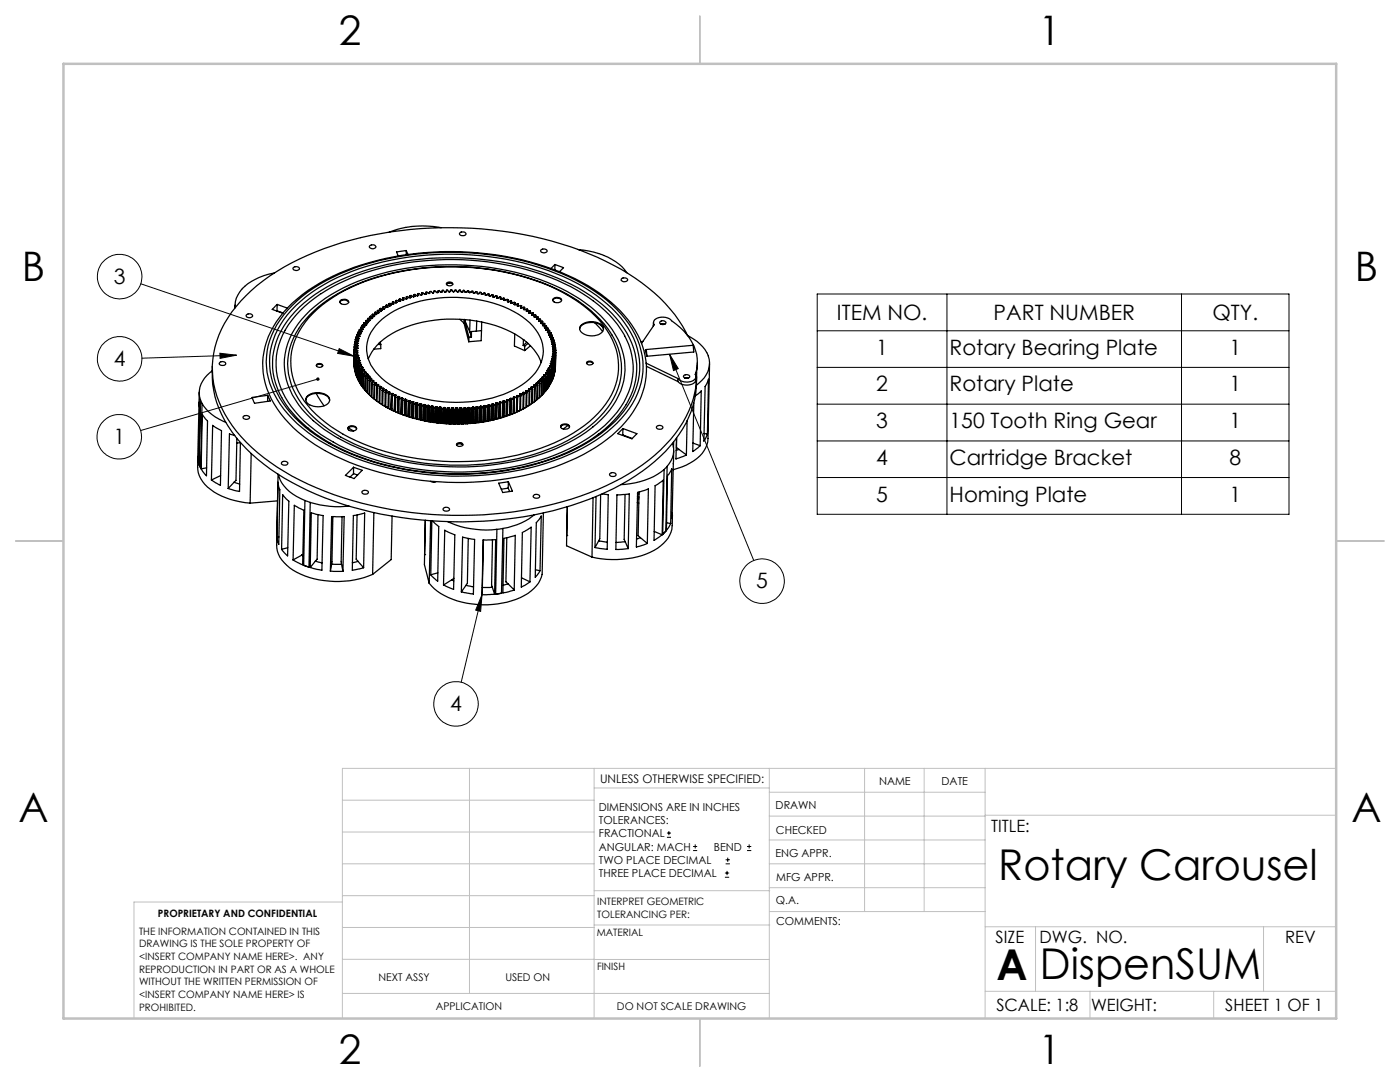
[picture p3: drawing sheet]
<svg xmlns="http://www.w3.org/2000/svg" width="279mm" height="216mm" viewBox="0 0 279 216" stroke-linecap="round" stroke-linejoin="round" font-family="sans-serif">
<defs><g id="words">
<g font-size="8.5">
<text x="199.2" y="175.5">Rotary Carousel</text>
<text x="198.9" y="195.5">A</text>
<text x="207.5" y="195.4">DispenSUM</text>
</g>
<g font-size="8.1">
<text x="67.6" y="8.9">2</text>
<text x="207.3" y="8.9">1</text>
<text x="4.4" y="56.2">B</text>
<text x="270.4" y="56.2">B</text>
<text x="3.7" y="164.1">A</text>
<text x="269.7" y="164.1">A</text>
<text x="67.6" y="212.4">2</text>
<text x="207.3" y="212.4">1</text>
</g>
<g font-size="4.2">
<text x="22.7" y="56.6">3</text>
<text x="167" y="63.8">ITEM NO.</text>
<text x="198.3" y="63.8">PART NUMBER</text>
<text x="242" y="63.8">QTY.</text>
<text x="174.9" y="70.8">1</text>
<text x="189.5" y="70.8">Rotary Bearing Plate</text>
<text x="245.4" y="70.8">1</text>
<text x="22.7" y="73.1">4</text>
<text x="174.9" y="78.1">2</text>
<text x="189.5" y="78.1">Rotary Plate</text>
<text x="245.4" y="78.1">1</text>
<text x="22.6" y="88.6">1</text>
<text x="174.9" y="85.4">3</text>
<text x="189.5" y="85.4">150 Tooth Ring Gear</text>
<text x="245.4" y="85.4">1</text>
<text x="174.9" y="92.8">4</text>
<text x="189.5" y="92.8">Cartridge Bracket</text>
<text x="245.4" y="92.8">8</text>
<text x="174.9" y="100.1">5</text>
<text x="189.5" y="100.1">Homing Plate</text>
<text x="245.4" y="100.1">1</text>
<text x="150.9" y="117.4">5</text>
<text x="89.8" y="141.9">4</text>
</g>
<g font-size="3.4">
<text x="197.8" y="166">TITLE:</text>
<text x="198.7" y="188.1">SIZE</text>
<text x="207.5" y="188.1">DWG. NO.</text>
<text x="256.5" y="188.2">REV</text>
<text x="198.8" y="201.7">SCALE: 1:8</text>
<text x="217.7" y="201.8">WEIGHT:</text>
<text x="244.5" y="201.7">SHEET 1 OF 1</text>
</g>
<text font-size="2.4" x="119.8" y="156.2">UNLESS OTHERWISE SPECIFIED:</text>
<g font-size="2.2">
<text x="119.5" y="161.8">DIMENSIONS ARE IN INCHES</text>
<text x="154.8" y="161.4">DRAWN</text>
<text x="175.4" y="156.6">NAME</text>
<text x="187.9" y="156.7">DATE</text>
<text x="119.5" y="164.4">TOLERANCES:</text>
<text x="119.5" y="167.1">FRACTIONAL</text>
<text x="154.9" y="166.3">CHECKED</text>
<text x="119.5" y="169.7">ANGULAR: MACH</text>
<text x="119.5" y="172.4">TWO PLACE DECIMAL</text>
<text x="142.5" y="169.7">BEND</text>
<text x="154.8" y="171">ENG APPR.</text>
<text x="119.5" y="175">THREE PLACE DECIMAL</text>
<text x="154.9" y="175.7">MFG APPR.</text>
<text x="154.9" y="180.4">Q.A.</text>
<text x="154.9" y="184.6">COMMENTS:</text>
</g>
<g font-size="2.1">
<text x="75.5" y="195.7">NEXT ASSY</text>
<text x="100.9" y="195.7">USED ON</text>
<text x="86.9" y="201.5">APPLICATION</text>
<text x="123.1" y="201.6">DO NOT SCALE DRAWING</text>
</g>
<g font-size="2">
<text x="31.5" y="182.9">PROPRIETARY AND CONFIDENTIAL</text>
<text x="119.2" y="180.6">INTERPRET GEOMETRIC</text>
<text x="119.2" y="183.1">TOLERANCING PER:</text>
<text x="27.8" y="186.5">THE INFORMATION CONTAINED IN THIS</text>
<text x="27.8" y="189">DRAWING IS THE SOLE PROPERTY OF</text>
<text x="27.8" y="191.6">&lt;INSERT COMPANY NAME HERE&gt;. ANY</text>
<text x="119.1" y="186.7">MATERIAL</text>
<text x="27.8" y="194.1">REPRODUCTION IN PART OR AS A WHOLE</text>
<text x="27.8" y="196.6">WITHOUT THE WRITTEN PERMISSION OF</text>
<text x="119.1" y="193.5">FINISH</text>
<text x="27.8" y="199.1">&lt;INSERT COMPANY NAME HERE&gt; IS</text>
<text x="27.8" y="201.7">PROHIBITED.</text>
</g>
</g></defs>
<g fill="none" stroke="#000" stroke-width=".2">
<path d="M28.1 56.6l42.6 14.5M163.1 58.7h94.1v43.9h-94.1zM189 58.7v43.9M235.8 58.7v43.9M43.9 70.5l3.3 .4-3.3 .6zM47.2 70.9l-18.9 .6M63.4 75.6l-35.3 10.3M67.7 69.6l3 1.5-3.3-.6zM133.6 70.7l16.8 41.1M133.6 70.7l1.8 2.9-1 .3zM163.1 73.3h94.1M163.1 66h94.1"/>
<path d="M163.1 80.6h94.1M163.1 88h94.1M163.1 95.3h94.1M96.2 118.6l-4.2 17.5M96.2 118.6l-.3 3.4-1-.3zM133.1 167.1h.8M133.1 166.2h.8M133.5 165.8v.9M138.3 169.7h.8M138.3 168.9h.8M138.7 168.5v.8M144.7 175h.8"/>
<path d="M144.7 174.2h.8M144.8 172.4h.9M144.8 171.6h.9M145.1 173.8v.8M145.2 171.1v.9M149.1 169.7h.8M149.1 168.9h.8M149.5 168.5v.8"/>
<circle cx="23.9" cy="55.2" r="4.4"/>
<circle cx="23.9" cy="71.6" r="4.4"/>
<circle cx="23.8" cy="87.2" r="4.4"/>
<circle cx="152.1" cy="116" r="4.4"/>
<circle cx="91" cy="140.5" r="4.4"/>
</g>
<g fill="none" stroke="#c0c0c0" stroke-width=".2">
<path d="M68.3 159.7h50.3M93.7 153.3v44.9M118.6 153.3v49.9M118.6 157.2h34.9M153.5 153.3v49.9M153.5 158.1h43.1M172.5 153.3v28.6M184.4 153.3v28.6M196.6 153.3v49.9M266.7 153.3h-198.4v49.9M68.3 178.7h50.3M68.3 172.4h50.3"/>
<path d="M68.3 166h50.3M68.3 180h-41.6v23.2M118.6 177.7h35M153.5 167.6h43.1M153.5 162.8h43.1M153.5 172.4h43.1M153.5 177.1h43.1M196.6 162.7h70.1M68.3 198.2h85.2M68.3 191.4l85.2 .1M68.3 185.1h50.3M118.6 184.6h35"/>
<path d="M153.6 181.9h43M196.6 197.8h70.1M196.6 184.9h70.1M206.7 184.9v12.9M217.5 197.8v5.4M242.2 197.8v5.4M252.2 184.9v12.9"/>
</g>
<path d="M139.7 3.2v9.5M3.1 107.9h9.6M266.7 107.9h9.5M139.7 203.2v9.6" fill="none" stroke="#c0c0c0" stroke-width=".25"/>
<path d="M12.7 12.7h254v190.5h-254z" fill="none" stroke="#c0c0c0" stroke-width=".5"/>
<path d="M96.2 118.6l-.3 3.4-1-.3zM133.6 70.7l1.8 2.9-1 .3zM63.2 75.4a.33 .33 0 0 0 .1 .6 .33 .33 0 0 0 .4-.4h-.3h.3a.32 .32 0 0 0-.5-.2zM43.9 70.5l3.3 .4-3.3 .6zM67.7 69.6l3 1.5-3.3-.6z" fill="#000"/>
<g fill="none" stroke="#000" stroke-width=".25">
<path d="M54.8 54.4a10.6 10.6 0 0 0-6.5 3.3 4.7 4.7 0 0 0-1.4 3.7M58.5 53.4a.73 .73 0 0 1 1.3 .3 .78 .78 0 0 1-1.3-.1zM64 58.6a18.9 18.9 0 0 0-8.6 11.3 14.5 14.5 0 0 0 4.5 13.3 36.4 36.4 0 0 0 17 9.1 56.5 56.5 0 0 0 35.4-2.1 25.7 25.7 0 0 0 12.2-10 13.7 13.7 0 0 0-1.3-15.5 24.4 24.4 0 0 0-4.8-4.7M64.1 58.6a47.3 47.3 0 0 1 24.8-6.8 53 53 0 0 1 26.2 6.1l3.3 2.1M66.5 59.1a18.5 18.5 0 0 0-8.7 10.4 13.5 13.5 0 0 0 3.9 12.9 33.1 33.1 0 0 0 14.9 8.4 52.9 52.9 0 0 0 34.1-1.7 23.7 23.7 0 0 0 11.7-9.6 12.9 12.9 0 0 0-1.9-14.9l-2.6-2.7-2.4-1.8M66.6 59.1a45.3 45.3 0 0 1 22.8-5.9 47.4 47.4 0 0 1 26 6.8M67.9 60a1.09 1.09 0 0 1 1.7 .3 1.05 1.05 0 0 1-1.8 0zM73.8 49.1a.7 .7 0 0 1 .7-.3 .7 .7 0 0 1 .5 .6 .78 .78 0 0 1-1.3-.2zM79.7 59.7l.1 .3M79.7 59.7h.1l.5 .2M79.7 59.7v.4M80.3 59.9h.1"/>
<path d="M80.4 59.5l.1 .3M80.4 59.5l.2-.1 .4 .2M80.4 59.5v.4M80.5 59.8l-.1 .1M80.5 59.8h.1M81 59.6h.1M81.1 50l.3 .8M81.1 50l-2 .3 .4 .8M81.1 50v.8M81.1 59.6h.1M81.1 59.2l.1 .3M81.1 59.2h.2l.4 .2"/>
<path d="M81.1 59.2v.4M81.2 59.5l-.1 .1M81.2 59.5h.1M81.7 59.4h.1M81.8 59l.1 .3M81.8 59l.3-.1 .3 .3M81.8 59v.4M81.9 59.3l-.1 .1M81.9 59.3h.1M82.4 59.2h.1M82.4 59.2h.2M82.6 59.2h.1"/>
<path d="M82.6 58.8l.1 .3M82.6 58.8l.2-.1 .4 .3M82.6 58.8v.4M82.7 59.1l-.1 .1M82.7 59.1h.1M83.2 59h.1M83.4 58.9l-.2 .1M83.4 58.9h.1M83.4 58.6v.3M83.4 58.6h.2l.4 .2M83.4 58.6v.4M84 58.8h.1"/>
<path d="M84.2 58.8h-.2M84.2 58.8h.1M84.2 58.6v.2M84.7 58.7l-.5-.3v.4M84.7 58.7h.1M84.8 58.7h.1M84.9 58.6h.1M84.9 58.6v.1M85.5 58.5l-.4-.2-.2 .3M85.5 58.5h.1M87.1 58.3l-.3-.2h-.2l-.1 .4-.5-.4-.2 .1-.1 .4-.2-.1M87.1 58.3h.1"/>
<path d="M87.1 58.3l.1 .1M87.2 58.4h.1M87.3 58.3l-.1 .1M87.3 58.3h.1M87.9 58.3l-.2-.3h-.2l-.2 .3M87.9 58.3h.1M88.1 45.4a18.6 18.6 0 0 0-10.4 .9M88.2 58.2l-.3 .1M88.2 58.2h.1M88.7 58.2l-.2-.3h-.2l-.1 .3M88.7 58.2h.1M88.7 58.2h.3"/>
<path d="M89 58.2h.1M89.1 56.5a.69 .69 0 0 1 .7-.2 .69 .69 0 0 1 .5 .5 .69 .69 0 0 1-.7 .3 .69 .69 0 0 1-.5-.6zM89.1 56.7a.76 .76 0 0 1 1.2 0M89.5 58.2l-.2-.3h-.2l-.1 .3M89.5 58.2h.1M89.6 58.2h.1M89.8 58.2h-.1M89.8 58.2h.1M89.8 58.2l.2-.3h.2l.2 .3M89.9 56.4l-.5 .1M90.4 58.2h.1M90.5 58.2h.1"/>
<path d="M90.6 58.2h-.1M90.6 58.2h.1M90.6 58.2l.2-.3h.2l.2 .3M91.2 58.2h.1M91.2 58.2h.2M91.4 58.2h.1M91.4 58.2l.3-.3h.2l.1 .3M91.8 46.5a.7 .7 0 0 1 .7-.2 .7 .7 0 0 1 .5 .5 .82 .82 0 0 1-1.3-.2zM92 58.2h.1M92 58.2h.3M92.3 58.2h.1M92.3 58.2l.3-.3 .2 .4"/>
<path d="M92.8 58.3h.1M92.8 58.3h.3M93.1 58.3h.1M93.1 58.3l.4-.3 .1 .3M93.6 58.3h.1M93.6 58.3l.1 .1M93.7 58.4h.1M93.9 58.3l-.1 .1M93.9 58.3h.1M93.9 58.3l.5-.2v.3M94.4 58.4h.1M94.4 58.4l.3 .1"/>
<path d="M94.7 58.5h.1M94.7 58.5l.3-.3h.2l.1 .4M95.3 58.6h.1M95.4 58.6h.1M95.5 58.6h.1M95.5 58.6l.4-.3 .2 .4M96.1 58.7h.1M96.3 58.7h-.1M96.3 58.7h.1M96.3 58.7l.3-.2h.2v.3M96.8 58.8h.1M96.8 58.8l.2 .1"/>
<path d="M97 58.9h.1M97 58.9l.5-.3 .1 .4M97.6 59h.1M97.6 59l.2 .1M97.6 58.9v.1M97.8 59.1h.1M97.8 59.1l.4-.3h.2v.4M98.4 59.2h.1M98.4 59.2v.1M98.4 58.9v.3M98.4 59.3h.1M98.6 59.2l-.1 .1"/>
<path d="M98.6 59.2h.1M99.1 59.4h.1M99.1 59.4l.1 .1M99.2 59.1l-.6 .1M99.2 59.1l-.1 .3M99.2 59.5h.1M99.2 59.1v.3M99.3 59.4l-.1 .1M99.3 59.4h.1M99.9 59.6h.1M99.9 59.6v.1M99.9 59.7h.2"/>
<path d="M99.9 59.3l-.2-.1-.4 .2M99.9 59.3v.3M99.9 59.3v.4M100.1 59.7h.1M100.6 59.9h.1M100.6 59.9h.2M100.7 59.5h-.2l-.4 .2M100.7 59.5l-.1 .4M100.8 59.9h.1M101.4 59.8l-.2-.1-.4 .2M101.4 59.8l-.1 .3M101.4 59.8v.4"/>
<path d="M108 49.9a.73 .73 0 0 1 1.2 .3 .78 .78 0 0 1-1.3-.2zM110.3 59.9a1.05 1.05 0 0 1 1.8 .1M110.4 59.6a1.12 1.12 0 0 1 1.7 .3 1.01 1.01 0 0 1-1.8 0zM110.7 52.8v1.1M110.7 52.8l1.8 .6-.8 .8M110.7 52.8l-.7 .8M115.4 49.8a16.6 16.6 0 0 1 4.6 1h.1a11 11 0 0 1 5 3.6M124 55.7a.7 .7 0 0 1 .7-.3 .7 .7 0 0 1 .5 .6 .74 .74 0 0 1-1.2-.2zM39.8 78.2l-.1 2.6 .2 .9M40 79.8l.3 .7M40 79.8l-.3 12.9M42.4 74a5.1 5.1 0 0 0-2.4 5.8"/>
<path d="M42.4 73.1a20.9 20.9 0 0 0 6.7 16.4 49.7 49.7 0 0 0 23.1 12.2 78 78 0 0 0 43.6-1.4 41.4 41.4 0 0 0 18-11.4 19.6 19.6 0 0 0 5.2-13.8M44 72.2l.4-.1 .4 .1a.31 .31 0 0 1 .1 .6 .63 .63 0 0 1-.7 .2 .63 .63 0 0 1-.4-.6zM46.9 60.9v.5M49.2 62.8a.7 .7 0 0 1 .7-.2 .7 .7 0 0 1 .5 .5 .78 .78 0 0 1-1.3-.1zM50.3 79.3l3.1-.4 .5 1.1-3.1 .5zM53.4 78.9v1.2M55.3 62l1.2 .4M55.3 62l-.1 .1M55.3 60.7l-1 1 2.1 .8M55.3 60.7l2.1 .8M55.3 60.7v1.3M57.5 61.3a37.1 37.1 0 0 1 17.8-9.3 60.3 60.3 0 0 1 39.4 3.6 26.8 26.8 0 0 1 13.1 12.2 15.1 15.1 0 0 1-3 16.4 32.8 32.8 0 0 1-14 8.9 60.3 60.3 0 0 1-44-2.2 27.5 27.5 0 0 1-12.6-11.3 14.7 14.7 0 0 1 1.7-16.4z"/>
<path d="M58.3 61a35.5 35.5 0 0 1 15.7-8.5 59 59 0 0 1 40.9 3.4 26.3 26.3 0 0 1 11.9 10.8 14.3 14.3 0 0 1-2.8 16.8 33.2 33.2 0 0 1-15 8.9 59.8 59.8 0 0 1-39.6-1.6 30.2 30.2 0 0 1-13.5-10.2 14.5 14.5 0 0 1 1.5-18.7zM59.1 61a38 38 0 0 1 19-9.1 58.5 58.5 0 0 1 35.7 3.9 27.1 27.1 0 0 1 12.1 10.6 14.1 14.1 0 0 1-2.2 16.6 33.1 33.1 0 0 1-16.2 9.5 58.8 58.8 0 0 1-39.1-2.6 27.7 27.7 0 0 1-12.6-10.5 14 14 0 0 1 1.6-16.6zM61 79.8a2.5 2.5 0 0 1 3.2-1.2l.8 .3a1.29 1.29 0 0 1 .8 1M61.4 79a3.1 3.1 0 0 1 4.3 .4 1.3 1.3 0 0 1-1.3 1.7 3.1 3.1 0 0 1-3.3-1.1 .96 .96 0 0 1 .3-1zM62.5 62.5a34.1 34.1 0 0 1 18.1-8.4 50.7 50.7 0 0 1 31.8 4.3 21.2 21.2 0 0 1 10.2 10.4 12.6 12.6 0 0 1-3.2 13.6 30.3 30.3 0 0 1-14.6 8 51.6 51.6 0 0 1-35.1-3.1 22 22 0 0 1-10.6-10.2 12.2 12.2 0 0 1 1.8-12.8zM63.1 78.5l1.6 2.5M63.1 73a.79 .79 0 0 1 1.3 0M63.3 72.6h.7a.4 .4 0 0 1 .4 .5l-.6 .2-.5-.1-.2-.3zM67.8 60.3a1.13 1.13 0 0 1 1.8 0M70.7 69.3l.5 .1M70.7 69.3v3.6M70.7 73.2v.3"/>
<path d="M70.7 70.2v.1l.6 .1M70.7 68.8l.5 .1M70.7 70.2v3M70.7 68.8v.4M70.8 70.7v.1M70.8 70.7l-.1 2.8M70.8 70.8l.5 .1M70.8 68.3l.5 .1M70.8 70.8v3.2M70.8 68.3v.4M70.9 71.2v.1M70.9 74.2v.3"/>
<path d="M70.9 71.2l-.1 2.8M70.9 71.3l.5 .1M70.9 67.8l.5 .2M70.9 71.3l-.1 2.9M70.9 67.8v.4M71 71.6v.2M71 71.6l-.1 2.9M71 71.8l.6 .1M71 67.3l.5 .2M71 71.8v2.8l.1 .4M71 67.3v.4M71.1 74.8h.1"/>
<path d="M71.2 72.1v.2M71.2 69.6l-.5 .1v.1l.5 .1M71.2 69.6h.1M71.2 72.1l-.1 2.9M71.2 72.3h.6M71.2 70.1l-.5 .1M71.2 70.1h.1M71.2 69.9l.1 .1M71.2 69.9h.1M71.2 69.4l.1 .1M71.2 69.4h.1M71.2 69.1l-.5 .2"/>
<path d="M71.2 69.1h.1M71.2 68.9l.1 .1M71.2 68.9h.1M71.2 66.8l.5 .2M71.2 72.3v2.8M71.2 66.8v.4M71.2 68.9v.2M71.2 69.4v.2M71.2 69.9v.2M71.3 70.4h.1M71.3 68.6l-.6 .2M71.3 68.6h.1"/>
<path d="M71.3 70.4v.2M71.3 70.5l-.5 .2M71.3 70l-.1 .1M71.3 69.5l-.1 .1M71.3 69.5h.1M71.3 69l-.1 .1M71.3 69h.1M71.3 68.4v.2M71.3 68.4h.1M71.3 75.3h.1M71.3 70v.5M71.3 70.9h.1"/>
<path d="M71.3 70.4v.1M71.3 70.4v.6M71.4 72.6v.2M71.4 71l-.5 .2M71.4 71h.1M71.4 68.1l-.6 .1v.1M71.4 68.1h.1M71.4 72.6l-.1 2.9-.1-.4M71.4 68v.1M71.4 68h.1M71.4 72.8h.6M71.4 71.4h.1"/>
<path d="M71.4 70.9v.1M71.4 70.9h.1M71.4 66.4l.5 .1M71.4 72.8v2.8M71.4 66.4v.3M71.4 71.4v.1M71.5 71.5l-.5 .1M71.5 71.5h.1M71.5 67.6l-.6 .1v.1M71.5 67.6h.1M71.5 75.8h.1M71.5 67.5v.1"/>
<path d="M71.5 67.5h.1M71.5 71.4v.1M71.5 71.4h.1M71.6 71.9h.1M71.6 71.9v.1M71.6 73.1l.1 .1M71.6 73.1l-.1 2.9-.1-.4M71.6 72l-.4 .1M71.6 72h.1M71.6 67.1l-.6 .2M71.6 67.1h.1M71.7 73.2l.5 .1"/>
<path d="M71.7 71.9l-.1 .1M71.7 71.9h.1M71.7 67l-.1 .1M71.7 67h.1M71.7 65.9l.4 .2M71.7 73.2l-.1 2.9 .2 .3M71.7 65.9v.3M71.7 67v.1M71.7 71.9v.1M71.8 72.3l.1 .1M71.8 72.3h.1M71.8 76.3h.1"/>
<path d="M71.8 72.3v.2M71.8 72.5l-.4 .1M71.8 72.5h.1M71.8 66.7l-.6 .1M71.8 66.7h.1M71.9 72.4h.1M71.9 73.6l.1 .1M71.9 72.4l-.1 .1M71.9 66.5l-.1 .2M71.9 66.5h.1M71.9 73.6l-.1 2.9M71.9 66.5v.2"/>
<path d="M72 73.7h.5M72 72.8h.1M72 65.4l.4 .2M72 73.7l-.1 2.9 .2 .3 .1-2.8M72 72.8v.2M72 65.4l-.1 .4M72 73l-.4 .1M72 66.2h-.5l-.1 .2M72 66.2h.1M72 76.7l.1 .1M72 72.9v.1M72.1 72.8h.1"/>
<path d="M72.1 72.8l-.1 .1M72.1 66.1h.1M72.1 66.1v.1M72.1 72.8v.1M72.1 66.2h-.1M72.2 74.1v.1M72.2 73.3h.1M72.2 73.3v.1M72.2 74.2h.6M72.2 64.9l.5 .3M72.2 74.2v2.8l.3 .4v-2.9M72.2 64.9v.4"/>
<path d="M72.3 65.8l-.6 .1M72.3 65.8h.1M72.3 73.4l-.4 .2M72.3 73.4h.1M72.3 73.3h.1M72.3 73.3v.1M72.4 73.3l-.1 .1M72.4 77.2h.1M72.4 65.6h.1M72.4 65.6v.1v-.1M72.4 73.3v.1M72.4 65.6l-.1 .2"/>
<path d="M72.5 73.7l.1 .1M72.5 73.7h.1M72.5 73.7v.2M72.5 74.5l.1 .1M72.6 65.3l-.6 .1M72.6 65.3h.1M72.6 74.6h.6M72.6 73.9l-.4 .2M72.6 73.9h.1M72.6 73.8h.1M72.6 64.5l.4 .2M72.6 74.6v2.9l.2 .4 .1-2.9"/>
<path d="M72.6 64.5v.3M72.6 73.8v.1M72.7 65.3h-.1M72.7 65.2v.1M72.7 65.2h.1M72.7 77.7h.1M72.8 74.2h.1M72.8 74.2v.2M72.9 75l.1 .1M72.9 64.8l-.7 .1M72.9 64.8h.1M72.9 74.3l-.4 .2"/>
<path d="M72.9 74.3h.1M72.9 74.2h.1M72.9 74.2v.1M73 74.3h-.1M73 64.7v.1M73 64.7h.1M73 64l.3 .3M73 75.1l-.1 2.9 .3 .3M73 64v.4M73 64.8h-.1M73 64.8h.1M73.1 78.1h.1"/>
<path d="M73.2 74.6l.1 .1M73.2 74.6h.1M73.2 74.6v.2M73.2 64.4l-.6 .1M73.2 64.4h.1M73.3 75.4l.1 .2M73.3 74.8l-.4 .2M73.3 74.8h.1M73.3 74.7v.1M73.3 74.7h.1M73.3 75.4l-.1 2.9M73.3 64.4h-.1"/>
<path d="M73.3 64.3v.1M73.3 64.3h.1M73.4 63.6l.3 .3M73.4 75.6l-.1 2.8 .4 .3v-2.8M73.4 63.6v.4M73.5 71.6a12 12 0 0 1 7.5-6.3 27.7 27.7 0 0 1 21.9 1.4 11.3 11.3 0 0 1 5.1 5.6M73.5 75.1h.2M73.5 75.1h.1M73.5 75.1h-.5M73.5 75.1v.2M73.6 75.2l-.3 .2M73.6 75.2h.1"/>
<path d="M73.6 64l-.5-.1-.1 .1M73.6 64h.1M73.7 78.5l-.2 .1M73.7 75.1l-.1 .1M73.7 75.1h.1M73.7 75.1v.1M73.7 75.9l.1 .1M73.7 64h-.1M73.7 64h.1M73.7 63.9l.1 .1M73.7 63.9h.1M73.7 63.9v.1"/>
<path d="M73.8 63.2l.4 .3M73.8 63.2l.1-.1 .6 .1M73.8 76v2.8l.3 .4 .1-2.9M73.8 63.2v.3M73.9 75.5h.1M73.9 75.5l-.5 .1M73.9 75.5v.2M74 75.6l-.3 .3M74 75.6h.1M74 75.5v.1M74 63.6l-.5-.1-.1 .1M74 63.6h.1"/>
<path d="M74.1 79h-.2M74.2 76.3l.1 .1M74.2 63.5l-.2 .1M74.2 63.5h.1M74.3 62.8l.3 .2M74.3 76.4l-.1 2.9 .4 .3v-2.9M74.3 62.8v.3M74.4 75.9l.1 .1M74.4 75.9h.1M74.4 75.9l-.6 .1M74.4 75.9v.3M74.5 76h.1"/>
<path d="M74.5 63.2h.1M74.5 76.1l-.3 .2M74.5 76.1h.1M74.5 76v.1M74.6 63.1l-.1 .1M74.6 79.4h-.2M74.6 63v.1M74.6 63h.1M74.6 76.7l.2 .1M74.8 62.4l.3 .3M74.8 62.4l.1-.1 .5 .1M74.8 76.8v2.9l.3 .3 .1-2.9"/>
<path d="M74.8 62.4v.3M74.8 76.3h.1M74.8 76.3l-.5 .1M74.8 76.3v.3M74.9 76.3l.1 .1M74.9 62.8l-.5-.1-.1 .1M74.9 62.8h.1M74.9 76.3v.2M75 76.4l-.4 .3M75 76.4h.1M75.1 62.7l-.2 .1M75.1 62.7h.1"/>
<path d="M75.1 79.8h-.2M75.2 77.1l.1 .1M75.3 76.7l.1 .1M75.3 76.7h.1M75.3 76.7l-.5 .1M75.3 62l.3 .4M75.3 62h.7M75.3 77.2l-.1 2.9 .5 .3v-2.9M75.3 76.7v.3M75.3 62v.4M75.4 76.8h.1M75.4 62.4h.1"/>
<path d="M75.5 76.8l-.3 .3M75.5 76.8h.1M75.5 76.8l-.1 .1M75.6 62.4h-.2M75.6 62.4h.1M75.6 62.3v.1M75.6 64.3a19.9 19.9 0 0 1 11.9-4.8 26.1 26.1 0 0 1 16.7 3.7 8.4 8.4 0 0 1 4.2 7.6 9.1 9.1 0 0 1-5.1 6.5 26.6 26.6 0 0 1-19.5 2 15.6 15.6 0 0 1-9.8-6.5 6.9 6.9 0 0 1 1.6-8.5zM75.6 68.5v.3l.4-.1M75.7 77.5l.1 .1M75.8 77.1h.2M75.8 77.1h.1M75.8 77.1l-.5 .1"/>
<path d="M75.8 77.1v.3M75.8 61.6l.3 .3M75.8 61.6l.2-.1 .5 .2M75.8 77.6v2.9l.4 .3 .1-2.9M75.8 61.6v.4M75.9 68.3l.1 .4M76 77.1v.1M76 62h.1M76 77.1v.2M76 77.2l-.3 .3M76 77.2h.1M76 68.7v.9l-1.4 .1"/>
<path d="M76.1 61.9l-.1 .1M76.1 61.9h.1M76.1 61.9v.1M76.3 77.9l.1 .1M76.4 77.5h.1M76.4 77.5l-.6 .1M76.4 77.5v.3M76.4 61.3l.3 .3M76.4 61.3l.2-.1 .5 .1M76.4 78v2.9l.4 .2 .1-2.9M76.4 61.3v.3M76.5 77.5h.1"/>
<path d="M76.5 77.5v.1M76.5 77.6l-.2 .3M76.5 77.6h.1M76.5 61.7h.1M76.7 61.6l-.2 .1M76.7 61.6h.1M76.9 78.2l.1 .2M76.9 77.9h.1M76.9 77.9l-.5 .1M76.9 77.9v.3M77 60.9l.3 .3M77 60.9l.7 .1"/>
<path d="M77 77.9h.1M77 78.4v2.8l.4 .3 .1-2.9M77 60.9v.4M77 77.9v.1M77.1 77.9v.1M77.1 61.3h.1M77.1 78l-.2 .2M77.1 78h.1M77.2 61.3h.1M77.3 61.2l-.1 .1M77.3 61.2h.1M77.3 61.2v.1"/>
<path d="M77.5 78.6l.1 .1M77.5 78.2h.1M77.5 78.2l-.5 .2M77.5 78.2v.4M77.6 78.2h.1M77.6 60.6l.3 .3M77.6 60.6l.7 .1M77.6 78.7v2.8l.5 .3v-2.9M77.6 60.6v.4M77.6 78.2v.2M77.7 78.2v.1M77.7 61h.1"/>
<path d="M77.7 78.3l-.2 .3M77.7 78.3h.1M77.8 61h.1M77.9 60.9l-.1 .1M77.9 60.9h.1M77.9 60.9v.1M78.1 78.9l.2 .1M78.1 78.5h.2M78.1 78.5h.1M78.1 78.5l-.5 .2M78.1 78.5v3M78.3 78.5v.1"/>
<path d="M78.3 78.5h.1M78.3 78.5v.2M78.3 78.6l-.2 .3M78.3 78.6h.1M78.3 60.3l.2 .3M78.3 60.3l.7 .1M78.3 79l-.1 2.9 .5 .2 .1-2.9M78.3 60.3v.4M78.5 60.6l-.2 .1M78.5 60.6h.1M78.8 78.8h.1M78.8 78.8l-.5 .2"/>
<path d="M78.8 78.8l-.1 3M78.8 79.2l.2 .1M78.9 78.8l.1 .1M78.9 78.8h.1M78.9 78.8v.3M79 78.9l-.2 .3M79 78.9h.1M79 60.4h.1M79 60l.1 .3M79 60l.2-.1 .5 .2 .1-.1M79 79.3l-.1 2.9 .5 .2 .1-2.8M79 60v.4"/>
<path d="M79.1 60.4h.1M79.1 60.3v.1M79.1 60.3h.1M79.4 79.1h.2M79.4 79.1h.1M79.4 79.1l-.4 .2M79.4 79.1v3.1M79.5 79.6h.2M79.6 79.1v.1M79.6 79.1v.3M79.6 79.2h.1M79.6 79.2v.1"/>
<path d="M79.6 79.2l-.1 .4M79.7 79.6l-.1 2.9 .6 .2v-2.9M79.8 60h.1M79.8 60v.1M80.1 79.4h.2M80.1 79.4h.1M80.1 79.4l-.4 .2M80.1 79.4l-.1 3M80.2 79.8l.2 .1M80.3 79.4v.1M80.3 79.4h.1M80.3 79.4v.2"/>
<path d="M80.3 79.4l-.1 .3M80.3 79.5l-.1 .3M80.3 79.5h.1M80.4 79.9l-.1 2.9 .6 .1v-2.8M80.8 79.7h.1M80.8 79.7l-.4 .2M80.8 79.7v3M80.9 79.7h.1M80.9 79.7v.3M81 79.7v.1M81 79.7v.2M81 79.8l-.1 .3"/>
<path d="M81 79.8h.1M81.5 79.9h.2M81.5 79.9h.1M81.5 79.9l-.4 .3M81.5 79.9v3.1M81.7 79.9v.1M81.7 79.9h.1M81.7 79.9l-.1 3.3-.5-.2v-2.8M81.7 79.9v.4M91.8 63.7l.8 .8M92.6 64.5l1 3.7M92.6 63.7v.8"/>
<path d="M92.7 63.7v.1M92.7 63.7l.9 3.6M92.7 63.8l1 2.4M93.6 67.3v.9M93.8 66.2l.3 1.1M93.8 63.9l-.1 2.3M94.1 67.3h-.5M94.1 66.1v1.2M95.1 66.1l-1.4 .1M95.1 64.1v2M96.1 66l-1 .1M96.1 66l-.1 2-2.4 .2"/>
<path d="M96.1 64.2v1.8M101.1 79.8h.1M101.1 79.8l.1 .4M101.1 79.8v.1M101.2 79.8h.1M101.2 79.8v.2M101.3 60.1h.1M101.3 60.1l.2 .1M101.3 79.8l.4 .2M101.3 79.8h.1M101.3 79.8l-.1 3M101.5 60.2h.1"/>
<path d="M101.7 80v2.8l-.6 .2 .1-2.8M101.8 79.6h.1M101.8 79.6l.1 .3M101.8 79.5h.2M101.8 79.5h.1M101.8 79.5v.1M101.8 79.5v.2M101.9 79.9l-.2 .1M102 60.4h.1M102 60.4l.2 .1M102 79.5l.4 .2M102 79.5h.1"/>
<path d="M102 79.5l-.1 3M102.1 60.1l-.2-.1-.4 .2M102.1 60.1l-.1 .3M102.1 60.1v.4M102.2 60.5h.1M102.4 79.7v2.8l-.5 .3v-2.9M102.5 79.2l.1 .4M102.5 79.2h.1M102.5 79.2v.2M102.5 79.2h.2M102.6 79.6l-.2 .1M102.6 60.7h.1"/>
<path d="M102.6 60.7l.1 .1M102.7 79.2l.4 .2M102.7 79.2h.1M102.7 60.8h.1M102.7 79.2l-.1 3.1M102.7 66.6v2.4l2 1M102.8 60.4l-.6 .1M102.8 60.4l-.2 .3M102.8 60.8h.1M102.8 60.4v.4M103.1 79h.1M103.1 79l.2 .3"/>
<path d="M103.1 79.4l-.1 2.9-.4 .2v-2.9M103.2 79h.1M103.2 79h-.1M103.2 79v.1M103.3 61h.1M103.3 61l.1 .1M103.3 61v.1M103.3 79l.5 .1M103.3 79h.1M103.3 79.3l-.2 .1M103.3 79l-.1 3.2 .5-.2 .1-2.9M103.3 79v.3"/>
<path d="M103.4 60.7l-.1-.1-.5 .2M103.4 60.7l-.1 .3M103.4 60.7v.4M103.8 78.6h.1M103.8 78.6v.1M103.8 78.7h.1M103.8 78.7l.1 .3M103.8 78.6v.2M103.9 61.3h.1M103.9 61.3v.1M103.9 78.6l.5 .2M103.9 78.6h.1"/>
<path d="M103.9 79l-.1 .1M103.9 61.4h.1M103.9 61.4h.2M103.9 79v2.9l.5-.3M103.9 78.6v.4M104.1 61.4h.1M104.1 61l-.7 .1M104.1 61l-.2 .3M104.1 61v.4M104.4 78.3h.1M104.4 78.3v.1M104.4 78.4h.1"/>
<path d="M104.4 78.4l.2 .3M104.4 78.3v.2M104.4 68.9l.3 .2M104.4 78.8v2.9M104.5 61.7h.1M104.5 61.7l.2 .1M104.5 78.3l.5 .2M104.5 78.3h.1M104.5 78.3v.3M104.6 78.7l-.2 .1M104.6 67.9l-.1-.1-.1 1.1M104.7 61.8h.1"/>
<path d="M104.7 61.4l-.1-.1-.5 .1M104.7 61.4l-.2 .3M104.7 61.4v.4M104.7 69.1v.9M104.9 78.1h.1M104.9 78.1l.3 .3M105 78h.1M105 78l-.1 .1M105 78v.1M105 78.5v2.8l-.5 .3 .1-2.9M105.1 62h.1M105.1 62v.1"/>
<path d="M105.1 78l.5 .1M105.1 78h.1M105.1 62.1h.1M105.1 78v.2M105.1 68.3l-.7 .6M105.2 78.4l-.2 .1M105.2 78.4l-.1 2.8 .4-.2M105.2 62.1h.1M105.2 62.1l.5-.1 .2 .1M105.3 61.7l-.6 .1M105.3 61.7l-.2 .3M105.3 61.7v.4"/>
<path d="M105.4 68.5l-.7 .6M105.5 77.6v.1M105.5 77.7h.1M105.5 77.7l.2 .3M105.5 77.6h.1M105.5 77.6v.2M105.6 78.1v2.9M105.6 77.6l.6 .1M105.6 77.6h.1M105.6 62.4h.1M105.6 62.4v.1M105.6 62.5h.2"/>
<path d="M105.6 77.6v.3M105.7 78l-.1 .1M105.8 62.5h.1M105.8 62.5l.5-.1 .1 .1M105.9 62.1l-.3 .3M105.9 69l-1.2 1M105.9 62.1v.4M106 77.3h.1M106 77.3l.3 .3M106.2 77.2l.5 .2M106.2 77.2h.1M106.2 77.2l-.2 .1"/>
<path d="M106.2 62.8h.1M106.2 62.8v.1M106.2 62.9h.1M106.2 77.7l-.1 2.9-.4 .3v-2.9M106.2 77.2v.3M106.3 77.6l-.1 .1M106.3 62.9h.1M106.3 62.9l.5-.1 .1 .1M106.3 77.6l-.1 2.9M106.4 62.5l-.2 .3M106.4 62.5v.4M106.5 76.9h.1"/>
<path d="M106.5 76.9v.1M106.5 77h.1M106.5 77l.3 .3M106.6 76.9h.6M106.6 76.9h.1M106.6 63.2h.1M106.6 63.2v.1M106.6 63.3h.2M106.6 76.9v.2M106.7 77.4l-.1 2.8-.4 .3M106.8 79.9h.1M106.8 63.3h.1"/>
<path d="M106.8 63.3l.5-.1 .1 .1M106.8 77.3l-.1 .1M106.9 62.9l-.3 .3M106.9 62.9v.4M107 76.5v.1M107 76.6h.1M107 76.6l.3 .2M107.1 63.6h.1M107.1 63.6v.1M107.1 63.7h.1M107.1 76.4l.6 .2M107.1 76.4h.1"/>
<path d="M107.1 76.4l-.1 .2M107.1 76.4v.3M107.2 76.9l-.1 2.9-.3 .3v-2.8M107.2 79.5h.2M107.2 63.7h.1M107.2 63.7l.6-.1 .1 .1M107.3 76.8l-.1 .1M107.3 76.8l-.1 2.9M107.4 76.1h.1M107.4 76.1v.1M107.4 76.2h.1M107.4 76.2l.4 .2"/>
<path d="M107.4 63.3l-.3 .3M107.4 63.3v.4M107.5 76.1v.1M107.5 64l.2 .1M107.5 64h.1M107.5 64v.1l.1-.1M107.6 76.1h.5M107.6 76.1h.1M107.6 76.1h-.1M107.6 76.1v.2M107.7 64.1h.1M107.7 64.1h.5l.1 .1"/>
<path d="M107.7 76.6l-.1 2.8-.4 .3M107.7 79.1h.1M107.8 76.4l-.1 .2M107.8 76.4l-.1 2.9 .3-.3M107.8 75.7h.1M107.8 75.7v.1M107.8 75.8h.1M107.8 75.8l.4 .2M107.9 63.7l-.3 .3M107.9 63.7v.4M108 64.4h.1M108 64.4v.1"/>
<path d="M108 64.5h.1M108 64.5l.1 .1M108 75.6l.5 .1M108 75.6h.1M108 75.6l-.2 .1M108 75.6v.2M108.1 64.6h.1M108.1 64.6h.6M108.1 76.1v2.9M108.2 78.7h.1M108.2 76l-.1 .1M108.2 75.2h.1"/>
<path d="M108.2 75.2v.2M108.2 75.4h.1M108.2 75.4l.4 .2M108.2 75.2v.1M108.3 64.2l-.3 .2M108.3 64.9h.1M108.3 64.2v.3M108.3 75.2h.6M108.3 75.2h.1M108.3 75.2h-.1M108.3 64.9l.1 .1M108.3 64.9v.1"/>
<path d="M108.3 75.2v.2M108.4 65h.1M108.4 65l.7 .1M108.5 75.7l-.1 2.9-.2 .3v-2.9M108.5 78.2h.2M108.6 74.8h.1M108.6 74.8v.1M108.6 74.9h.1M108.6 74.9l.4 .2M108.6 75.6l-.1 .1M108.6 75.6l-.1 2.9M108.7 65.4h.1"/>
<path d="M108.7 74.8h.6M108.7 74.8h.1M108.7 74.8h-.1M108.7 65.3h.1M108.7 65.3v.1M108.7 74.8v.2M108.7 64.6l-.4 .3M108.7 64.6v.4M108.8 65.4h.1M108.8 65.4l.6 .1M108.9 74.4h.1M108.9 74.4v.1"/>
<path d="M108.9 75.2l-.1 2.9-.3 .3M108.9 77.8h.1M108.9 74.5h.1M108.9 74.5l.4 .2M109 74.3h.6M109 74.3h.1M109 74.3l-.1 .1M109 75.1l-.1 .1M109 65.8h.1M109 65.8l.1 .1M109 65.8v.1M109 74.3v.2"/>
<path d="M109.1 65.1l-.4 .2M109.1 65.9h.1M109.1 65.9h.5l.1 .1M109.1 65.1v.3M109.2 73.9v.1M109.2 74h.1M109.2 74l.4 .2M109.3 66.3h.1M109.3 66.3l.1 .1M109.3 74.8l-.1 2.9-.3 .3 .1-2.9M109.3 73.9h.6M109.3 73.9h.1"/>
<path d="M109.3 73.9h-.1M109.3 66.2h.1M109.3 66.2v.1M109.3 77.4h.1M109.3 66.2v.2M109.3 73.9v.1M109.3 74.7v.1M109.4 66.4h.1M109.4 66.4l.6 .1M109.4 65.5l-.4 .3M109.4 65.5v.4M109.4 73.5l.5 .3"/>
<path d="M109.5 73.4l-.1 .1M109.5 66.8h.1M109.5 73.4h.1M109.5 66.7v.1M109.5 73.4v.2l.1-.2M109.6 73.4h.5M109.6 76.9h.1M109.6 74.3l-.1 2.9-.2 .3v-2.8M109.6 66.8h.1M109.6 66.8l.6 .1v.1M109.6 74.2v.1M109.7 73h.1"/>
<path d="M109.7 73v.1M109.7 73.1h.1M109.7 73.1l.5 .2M109.7 66l-.4 .2M109.7 67.2h.1M109.7 67.2l.1 .1M109.7 66v.4M109.7 67.2v.1M109.8 73h.1M109.8 73h-.1M109.8 73v.1M109.8 67.3h.1"/>
<path d="M109.8 67.3h.6v.2M109.9 72.5h.1M109.9 72.5v.1M109.9 73.9l-.1 2.8-.2 .4v-2.9M109.9 76.4h.1M109.9 72.6h.1M109.9 72.6l.5 .2M109.9 73.8v.1M109.9 73.8v2.8M110 72.5h.1M110 72.5h-.1M110 67.6h.1"/>
<path d="M110 67.6v.2M110 72.5v.1M110 66.5l-.5 .2v.1M110 67.8h.1M110 67.8h.6v.2M110 66.5v.4M110 72v.1M110 72.1h.1M110.1 72.1h.1M110.1 72.1l.5 .2M110.1 68.1h.1M110.1 68.1v.2"/>
<path d="M110.1 72h.1M110.1 72h-.1M110.1 76h.1M110.1 73.4l-.1 2.9-.1 .3M110.1 72v.1M110.1 68.3h.1M110.1 68.3h.6v.2M110.1 71.6h.1M110.2 73.3l-.1 .1M110.2 68.7h.1M110.2 68.7v.1M110.2 67l-.4 .2"/>
<path d="M110.2 71.6h.1M110.2 71.6l.5 .2M110.2 67v.3M110.2 68.6h.1M110.2 68.6v.1M110.2 68.8h.1M110.2 68.8h.6v.2M110.2 71.1h.1M110.2 71.1l.1 .1M110.2 71.5h.1M110.2 71.5l-.1 .1M110.2 68.6v.2"/>
<path d="M110.2 71.5v.2M110.2 71.1v.5M110.3 69.6v.1M110.3 69.7h.1M110.3 70.6h.1M110.3 70.6v.1M110.3 70.6v.6M110.3 72.9l-.5 .1M110.3 69.1v.2h.6v.2M110.3 70.1h.1M110.3 70.1l.1 .1M110.3 71h.1"/>
<path d="M110.3 71l-.1 .1M110.3 71.2h.1M110.3 71.2l.5 .1M110.3 72.9l-.1 2.9-.1 .3 .1-2.8M110.3 75.5h.1M110.3 71v.2M110.3 70.7h.1M110.3 70.7l.6 .1M110.4 72.8l-.1 .1M110.4 69.6h.1M110.4 69.6h-.1M110.4 69.7h.1"/>
<path d="M110.4 69.7l.5 .1v.2M110.4 70.1h.1M110.4 70.1h-.1M110.4 70.2h.1M110.4 70.2l.5 .1M110.4 70.6h.1M110.4 70.6h-.1M110.4 70.1v.1M110.4 70.6v.1M110.4 72.8l-.1 2.9M110.4 69.6l-.1 .1M110.4 67.5l-.4 .1"/>
<path d="M110.4 75.3l-.1 .3M110.4 67.5v.3M110.5 72.4l-.5 .1M110.5 72.4v2.9M110.6 72.3l-.1 .1M110.6 72.3l-.1 2.9M110.6 68l-.5 .1M110.6 68v.3M110.7 68.5l-.5 .1M110.7 71.8v.2h-.6M110.7 71.8l-.2 3.3M110.7 68.5v.3"/>
<path d="M110.8 69l-.5 .1v.1M110.8 71.3v.2h-.6M110.8 71.3l-.2 3.3M110.8 69v.3M110.8 73.3v.3M110.9 69.5l-.5 .1M110.9 70.4l-.5 .2M110.9 70.8l-.6 .2M110.9 70.8l-.2 3.3M110.9 70.4l-.1 2.9M110.9 69.5v.3M110.9 70l-.5 .1"/>
<path d="M110.9 70.3v.1M110.9 70.3l-.1 2.9M110.9 70v.3M115.7 65.6a2.53 2.53 0 0 1 3.2-1.1l.8 .2a1.29 1.29 0 0 1 .7 1M116 64.8a3.1 3.1 0 0 1 4.4 .5 1.29 1.29 0 0 1-1.3 1.6 2.96 2.96 0 0 1-3.4-1 .92 .92 0 0 1 .3-1.1zM117.1 72.3a.69 .69 0 0 1 .7-.3 .69 .69 0 0 1 .5 .6 .67 .67 0 0 1-.7 .3 .67 .67 0 0 1-.5-.6zM117.1 72.5a.79 .79 0 0 1 1.2 0M118.7 64.4l1.6 1.7M120 64.9l.3 .4M128 68.5l2.6-3.7a.99 .99 0 0 1 1-1.4l.8-.1 .8 .1a12.3 12.3 0 0 1 5.8 7.3 7.9 7.9 0 0 1-.3 4 .99 .99 0 0 1-.9 1.5h-1.3l-.7-.2-.5-.5M128.3 68.1l-.4 .1M128.9 72.5l6.4 3"/>
<path d="M129 69.7l-.2 .3 .3 1.1M129 69.7l9.3-.8 .2 1.3-9.4 .9M129 69.7l.1 1.4M129 73.1l6.3 3M130.4 64.3v.7M131.7 64.2a.63 .63 0 0 1 .7-.2 .63 .63 0 0 1 .5 .5 .64 .64 0 0 1-.7 .3 .64 .64 0 0 1-.5-.6zM131.9 64.7h.8M135.3 75.5v.6M136.5 75a.66 .66 0 0 1 .6-.3 .66 .66 0 0 1 .5 .6 .65 .65 0 0 1-.7 .2 .65 .65 0 0 1-.4-.5zM136.6 75.4h.8M137.2 66.9a30.4 30.4 0 0 0-11.9-12.3 67.8 67.8 0 0 0-33.2-9.1 68.6 68.6 0 0 0-35.4 7.8 30.3 30.3 0 0 0-12.5 12.4 18.2 18.2 0 0 0 2.2 19.2 40.9 40.9 0 0 0 18.5 13.1 76.8 76.8 0 0 0 54.4-.3 36.6 36.6 0 0 0 16.2-12.3 18.4 18.4 0 0 0 3.5-11.1M137.2 67a7.3 7.3 0 0 1 4.1 3.9 4.8 4.8 0 0 1-1.8 5.5l-.5 .5"/>
<path d="M138.7 79l1.2-1-.2 10.9M138.9 75.2a1.37 1.37 0 0 1-1.6 1.6l-1.2-.1-.8-.6M139.2 72.4l-.3 2.5M141.4 75.7l-.2 10.9-.7 1.4 .2-10.9zM141.6 72.6l-.3 13 .1-.2M39.5 91.2a6.4 6.4 0 0 0 3.2 7 16 16 0 0 0 7.2 2.2M39.5 91.1l.2 1.5M39.5 91.1h.2M39.7 92.7l.3 .7M39.7 80.4l-.2 10.7M40.3 80.5a9.4 9.4 0 0 0 4.7 3.8M40.3 80.5l-.3 12.9"/>
<path d="M40.4 82.7l1 1.3-.2 10.9-1.1-1.3zM41.2 93.3l-1.1 .3M42.4 84.9l1.8 1-.2 10.9-1.8-1zM44 94.9l-1.8 .9M46.7 96.2l1.1 .4M46.7 96.2l-1.2 1.3M46.8 86.9l-1-.3-.3 10.9M47.3 87.5l-.2 8.3-.4 .4M47.3 87.5h.1M48 88.3l-.2 9.8-2.3-.6M48 88.3l-.8 .1M48.5 83.1l.6-.2 .6 .2a.65 .65 0 0 1-.5 .6 .65 .65 0 0 1-.7-.3z"/>
<path d="M50.1 90.5l-.2 9.9M55.4 99.9l-5.5 .5M55.5 94.6l-.3 14.2a6.5 6.5 0 0 0 4 5.4 18.5 18.5 0 0 0 15.2 .4M55.5 96.2l.3 1.5-.2 10.9-.4-1.4zM55.6 94.7a7.9 7.9 0 0 0 5.3 5.2M56.3 92.1l.5-.1 .6 .3a.6 .6 0 0 1-.4 .6 .6 .6 0 0 1-.7-.2l-.1-.3zM56.4 98.7l1.2 1.3-.2 10.9-1.2-1.3zM60.9 99.9l1 .4M60.9 99.9l-.3 12.9 1.1 .4 .2-12.9M61.5 85.4a42.4 42.4 0 0 0 19.6 8.3 56.9 56.9 0 0 0 32-3.4l3.7-1.9 2.7-1.8M61.6 85.5a17.5 17.5 0 0 1-7.2-12.2 15.4 15.4 0 0 1 5.4-12 38.1 38.1 0 0 1 19.1-8.8 57.7 57.7 0 0 1 33.8 3.6 26 26 0 0 1 12.9 11.4 13.8 13.8 0 0 1-2.2 15.4l-1.7 1.8-2.3 1.9M62.5 83.9a39.5 39.5 0 0 0 20.8 8.7 52.6 52.6 0 0 0 29.1-3.7l3.5-1.9 2.5-1.8"/>
<path d="M62.5 84a14.9 14.9 0 0 1-5.6-13.4 16.2 16.2 0 0 1 7-10.3 41.7 41.7 0 0 1 21.9-7.3 50.6 50.6 0 0 1 28.7 5.9 20.3 20.3 0 0 1 9.6 10.9 12.8 12.8 0 0 1-2.4 12l-1.6 1.8-1.8 1.6M68.9 94.9l1.7-1.7 1.7 .6-1.6 1.7zM69.4 85.5a1.1 1.1 0 0 1 1.8 .1M69.5 85.2a1.09 1.09 0 0 1 1.7 .3 1.03 1.03 0 0 1-1.8 0zM69.5 85.4l1.1 .6M70.6 93.2v1.3M70.6 94.5l-.7 .7M70.6 94.5l.8 .3M72.3 98a.73 .73 0 0 1 1.2 .3 .78 .78 0 0 1-1.3-.1zM75.7 80.2h-.2M76.2 80.5l-.2 .1M76.8 80.9h-.2"/>
<path d="M77.4 81.2l-.2 .1M78.1 81.5l-.3 .1M78.1 81.5h.1M78.7 81.8l-.2 .2M78.7 81.8h.1M79.4 82.2h-.2M79.4 82.2h.1M80 82.4l-.2 .1M80 82.4h.1M80 82.4h.2M80.8 82.7l-.3 .1M80.8 82.7h.1"/>
<path d="M80.9 80.1l.2 .1M81.5 83h-.2M81.6 82.9l-.1 .1M81.7 80v.3l.1 .1M81.7 80h.1M81.8 80.4v2.9l.6 .1v-2.8M82.2 83.2l-.2 .1M82.2 83.2h.1M82.3 80.2h.1M82.3 80.2l-.5 .2M82.3 80.2l-.1 3M82.3 83.2h.1"/>
<path d="M82.4 80.2h.1M82.4 80.2h-.1M82.4 80.2l-.1 3M82.4 80.6h.2M82.5 80.2l-.1 .4M82.5 80.2h.1M82.6 80.6v2.9a33.3 33.3 0 0 0 15.3 .4l.1-2.8M82.9 83.4l-.1 .1M82.9 83.4h.1M82.9 83.4h.2M83 80.4h.1M83 80.4l-.4 .2"/>
<path d="M83 80.4l-.1 3M83.1 83.4h.1M83.1 80.4h.1M83.1 80.4h-.1M83.1 80.4v3M83.2 80.8h.2M83.2 80.7l-.1 2.9M83.2 80.4v.4M83.2 80.4h.1M83.4 80.8l-.1 2.9M83.7 83.6h.1M83.7 83.6l-.2 .1"/>
<path d="M83.7 80.6h.2M83.7 80.6h.1M83.7 80.6l-.3 .2M83.7 80.6v3M83.8 83.6h-.1M83.8 83.6h.1M83.9 80.6h.1M83.9 80.6l-.1 3M84 80.6v.4h.2M84 80.6h.1M84 80.8l-.1 3M84.2 81l-.1 2.9"/>
<path d="M84.5 83.8l-.2 .1M84.5 83.8h.1M84.5 80.8h.1M84.5 80.8l-.3 .2M84.5 80.8v3M84.6 83.7l-.1 .1M84.6 83.7h.1M84.6 83.7l.1 .1M84.7 80.7v.1M84.7 80.7l-.2 .1M84.7 80.7l-.1 3M84.7 83.8h.1"/>
<path d="M84.7 80.8h.1M84.7 83.8v.2M84.7 80.8l-.1 2.9M84.8 81.1l.2 .1M84.8 80.8v.3M84.8 80.8h.1M84.8 81.1l-.1 2.9M84.8 80.8l-.1 3M85 81.2l-.1 2.8M85.3 83.9l-.2 .2M85.3 83.9h.1M85.3 80.9h.1"/>
<path d="M85.3 80.9l-.3 .3M85.3 80.9v3M85.4 83.9h-.1M85.4 83.9h.1M85.4 83.9l.1 .1M85.4 80.9h.1M85.4 80.9h-.1M85.4 80.9v3M85.5 84h.1M85.5 80.9v.1M85.5 84v.1M85.5 80.9l-.1 3"/>
<path d="M85.5 81l.1 .3M85.5 81h.1M85.5 81v3M85.6 81.3h.2M85.6 81.3l-.1 2.8M85.8 81.3l-.1 2.9M85.9 96l.5 .2 .6-.1M86 84.1h.1M86 84.1l-.1 .1M86.1 81h.2M86.1 81h.1M86.1 81l-.3 .3"/>
<path d="M86.1 81l-.1 3.1M86.1 84l-.1 .1M86.1 84h.1M86.2 84l.1 .1M86.3 81v.1M86.3 81l-.2 3M86.3 84.1h.1M86.3 84.1v.1M86.3 81.1l.1 .3M86.3 81.1h.1M86.3 81.1v3M86.4 81.4l.2 .1"/>
<path d="M86.4 81.4v2.9M86.6 81.5v2.8M86.9 84.2h.1M86.9 84.2l-.2 .1M86.9 81.2h.1M86.9 81.2l-.3 .3M86.9 81.2v3M87 84.1l-.1 .1M87 84.1h.1M87 84.1l.1 .1M87 81.1h.1M87 81.1l-.1 .1"/>
<path d="M87 81.1v3M87.1 84.2h.1M87.1 81.1v.1M87.1 84.2v.1M87.1 81.1l-.1 3M87.1 81.2l.1 .3M87.1 81.2h.1M87.1 81.2v3M87.2 81.5h.3M87.2 81.5v2.9M87.5 81.5l-.1 2.9M87.7 84.3h.1"/>
<path d="M87.7 84.3l-.2 .1M87.7 81.2h.1M87.7 81.2l-.2 .3M87.7 81.2v3.1M87.8 84.2l-.1 .1M87.8 84.2h.1M87.8 84.2l.1 .1M87.8 81.2h.1M87.8 81.2v3M87.9 84.3h.1M87.9 81.2v.1M87.9 84.3v.2"/>
<path d="M87.9 81.2l-.1 3M87.9 81.3l.2 .3M87.9 81.3h.1M87.9 81.3v3M88.1 81.6h.2M88.1 81.6l-.1 2.9M88.3 81.6l-.1 2.9M88.5 84.3h.1M88.5 84.3l-.1 .2M88.5 81.4h.1M88.5 81.4l-.2 .2M88.5 81.4v2.9"/>
<path d="M88.6 84.3h-.1M88.6 84.3h.1M88.6 84.3l.1 .1M88.7 81.3h.1M88.7 81.3l-.2 .1M88.7 81.3l-.1 3M88.7 84.4h.1M88.7 81.3l.1 .1M88.7 84.4l.1 .1M88.8 81.4l.1 .3M88.8 81.4h.1M88.8 81.4l-.1 3"/>
<path d="M88.9 81.7h.2M88.9 81.7l-.1 2.8M89.1 81.7v2.9M89.3 84.4h.1M89.3 84.4l-.1 .1M89.4 81.4h.1M89.4 81.4l-.3 .3M89.4 81.4l-.1 3M89.4 84.4h-.1M89.4 84.4h.1M89.5 81.4h.1M89.5 81.4h-.1"/>
<path d="M89.5 81.4l-.1 3M89.5 84.4h.1M89.5 84.4l.1 .2M89.6 81.4l.1 .3M89.6 81.4h.1M89.6 81.4l-.1 3M89.7 81.7h.3M89.7 81.7v2.9M90 81.7l-.1 2.9M90.1 84.5h.1M90.1 84.5l-.1 .1M90.2 81.4h.1"/>
<path d="M90.2 81.4l-.2 .3M90.2 81.4l-.1 3.1M90.2 84.4l-.1 .1M90.2 84.4h.1M90.2 84.4l.1 .1M90.3 81.4h.1M90.3 81.4h-.1M90.3 81.4l-.1 3M90.3 81.4l.1 .1M90.3 84.5h.1M90.3 84.5l.1 .1M90.4 81.5l.2 .2"/>
<path d="M90.4 81.5h.1M90.4 81.5l-.1 3M90.6 81.7h.2M90.6 81.7l-.1 2.9M90.8 81.7l-.1 2.9M90.9 84.5l-.1 .1M90.9 84.5h.1M91 81.5h.1M91 81.5l-.2 .2M91 81.5l-.1 3M91 84.4l-.1 .1M91 84.4h.1"/>
<path d="M91.1 84.4l.1 .1M91.1 81.4h.1M91.1 81.4l-.1 .1M91.1 81.4l-.1 3M91.1 81.4l.1 .1M91.1 88.8a.79 .79 0 0 1 1.3 0M91.1 81.4v3M91.2 84.5h.1M91.2 84.5v.1M91.2 81.5l.2 .3M91.2 81.5h.1M91.2 81.5v3"/>
<path d="M91.3 88.4l.7-.1 .4 .4a.76 .76 0 0 1-1.3 0zM91.4 88.5h.7M91.4 81.8h.3M91.4 81.8v2.8M91.7 81.8l-.1 2.8M91.8 84.5h.1M91.8 84.5l-.1 .1M91.8 81.5h.1M91.8 81.5l-.1 .3M91.8 81.5v3M91.8 84.4v.1M91.8 84.4h.1"/>
<path d="M91.9 84.4l.1 .1M91.9 81.4l.1 .1M91.9 81.4l-.1 .1M91.9 81.4l-.1 3M92 84.5h.1M92 84.5l.1 .1M92 81.5l.3 .2M92 81.5h.1M92 81.5v3M92.3 81.7h.2M92.3 81.7l-.1 2.9M92.5 81.7l-.1 2.9"/>
<path d="M92.6 84.5h.1M92.6 84.5l-.1 .1M92.6 84.4v.1M92.6 81.4h.1M92.6 81.4l-.1 .3M92.6 84.4h.1M92.6 81.4v3.1M92.7 84.4h.1M92.7 81.4h.2M92.7 81.4h-.1M92.7 81.4l-.1 3M92.8 84.4h.1"/>
<path d="M92.8 84.4l.1 .2M92.9 81.4l.2 .3M92.9 81.4h.1M92.9 81.4l-.1 3M93.1 81.7h.2M93.1 81.7v2.9M93.3 81.7v2.9M93.4 84.4l-.1 .2M93.4 84.4h.1M93.5 84.3l-.1 .1M93.5 81.4h.1M93.5 81.4l-.2 .3"/>
<path d="M93.5 84.3h.1M93.5 81.4l-.1 3M93.5 84.3l.1 .1M93.5 81.3h.1M93.5 81.3v.1M93.5 81.3v3M93.6 81.3l.1 .1M93.6 81.3l-.1 3M93.6 84.4h.1M93.6 84.4l.1 .1M93.7 81.4l.2 .3M93.7 81.4h.1"/>
<path d="M93.7 81.4l-.1 3M93.9 81.7v2.8M94.2 81.6l-.3 .1M94.2 81.6l-.1 2.9M94.2 84.3h.1M94.2 84.3v.2M94.3 84.3h-.1M94.3 84.3h.1M94.3 81.3h.1M94.3 81.3l-.1 .3M94.3 81.3l-.1 3M94.3 81.2h.1"/>
<path d="M94.3 81.2v.1M94.3 81.2v3.1M94.4 81.2l.1 .1M94.4 81.2l-.1 3.1M94.4 84.3h.1M94.4 84.3l.1 .1M94.5 81.3l.3 .3M94.5 81.3h.1M94.5 81.3l-.1 3M94.8 81.6h.2M94.8 81.6l-.1 2.8M95 81.6l-.1 2.8"/>
<path d="M95 84.2h.1M95 84.2v.2M95 81.2v.4M95 81.2h.1M95 81.2v3M95.1 84.2h-.1M95.1 84.2h.1M95.1 81.2h.1M95.1 81.2h-.1M95.1 81.2v3M95.2 81.2h.1M95.2 81.2l-.1 3"/>
<path d="M95.2 84.2h.1M95.2 84.2l.2 .1M95.3 81.2l.3 .3M95.3 81.2h.1M95.3 81.2l-.1 3M95.6 81.5l-.1 2.8M95.8 84.1v.2M95.8 84.1h.1M95.8 81.5h-.2M95.8 81.5l-.1 2.8M95.8 81.1v.4M95.8 81.1h.1"/>
<path d="M95.8 81.1v3M95.9 84.1h-.1M95.9 84.1h.1M95.9 81.1h.1M95.9 81.1h-.1M95.9 81.1v3M96 81.1h.1M96 84.1h.1M96 84.1l.2 .1M96.1 81.1l.3 .3M96.1 81.1h.1M96.1 81.1l-.1 3"/>
<path d="M96.4 81.4l-.1 2.8M96.6 84h.1M96.6 84v.1M96.6 81h.1M96.6 81v.3M96.6 81.3l-.2 .1M96.6 81v3M96.6 81.3v2.9M96.7 84h-.1M96.7 84h.1M96.7 80.9l-.1 .1M96.7 80.9h.1"/>
<path d="M96.7 80.9v3.1M96.7 80.9l.2 .1M96.8 84h.1M96.8 84l.1 .1M96.9 81l.3 .2M96.9 81h.1M96.9 81l-.1 3M97.2 81.2v2.9M97.4 80.9h.1M97.4 80.9v.3M97.4 81.2h-.2M97.4 83.8v.1"/>
<path d="M97.4 81v3v-2.8M97.5 83.8h-.1M97.5 83.8h.1M97.5 80.8l-.1 .1M97.5 80.8h.1M97.5 80.8l-.1 3M97.5 80.8v3M97.6 83.8h.1M97.6 83.8l.2 .1M97.6 80.8l.4 .3M97.6 80.8h.1M97.6 80.8v3"/>
<path d="M98.1 83.6h.1M98.2 83.6h.1M98.2 80.7h.1M98.2 80.7v.3l-.2 .1M98.2 83.6h.2M98.2 80.6h.1M98.2 80.6v.1M98.2 80.6l-.1 3.3 .6-.2 .1-2.8M98.3 80.6h.1M98.3 80.6l-.1 3M98.4 83.6h.1M98.4 83.6l.1 .2"/>
<path d="M98.4 80.6l.4 .3M98.4 80.6h.1M98.4 80.6v3M98.9 83.5h.1M99 83.4l-.1 .1M99 83.4l.1 .1M99 80.5h.1M99 80.5v.3l-.2 .1M99 80.4h.1M99 80.4v.1M99 80.4l-.1 3.3 .6-.2 .1-2.8M99 80.4h.2"/>
<path d="M99 80.4v3M99.1 83.5h.1M99.1 83.5l.2 .1M99.2 80.4l.4 .3M99.2 80.4h.1M99.2 80.4l-.1 3.1M99.5 96.4l2-.3 .8 1.9-2 .3zM99.7 80.3h.1M99.7 80.3v.3M99.7 80.2h.1M99.7 80.2v.1M99.7 80.6l-.1 .1"/>
<path d="M99.7 80.2v.3M99.8 80.2l-.1 3.1h.1M99.8 80.2l.1 .1M99.8 83.3h.1M99.8 83.3l.2 .1M99.9 80.3l.4 .2M99.9 80.3h.1M99.9 80.3l-.1 3M100.3 80.5l-.1 2.8-.5 .2v-2.9M100.4 80.1h.1M100.4 80.1l.1 .3M100.4 83h.1"/>
<path d="M100.4 80v.1M100.4 80h.1M100.4 80v.2M100.5 80h.1M100.5 80.4l-.2 .1M100.5 80v.4M100.5 83h.1M100.5 83l.3 .1M100.6 80l.4 .2M100.6 80h.1M100.6 80l-.1 3M101 80.2v2.9l-.6 .2 .1-2.9"/>
<path d="M101.2 82.8h.1M101.2 80.2h-.2M101.2 82.8l.3 .1M101.4 97.4l.3 .7M101.4 97.4l-1.4 .2M101.5 96.1l-.1 1.3M101.9 82.5h.1M101.9 82.5l.3 .1M102.6 82.2v.1M102.6 82.3l.3 .1M103.2 82h.1M103.2 82l.3 .1"/>
<path d="M103.9 81.7h.2M104.5 81.4h.2M105.1 81l.2 .1M105.7 80.6l.2 .1M106.2 80.3h.2M106.5 98.9a.71 .71 0 0 1 1.2 .2 .8 .8 0 0 1-1.3-.1zM111.9 85.2a1.1 1.1 0 0 1 1.8 0M112 84.8a1.09 1.09 0 0 1 1.7 .3 1.05 1.05 0 0 1-1.8 .1zM113.4 84.9l-1 .7M118.4 99.3l-.3 11.9M119 99.1l-.3 10.2M119.9 98.7l-.2 8.8-.2 .4"/>
<path d="M120.2 98.6l1.2 .1-.2 10.9-2.5-.3M121.7 94.5a.73 .73 0 0 1 1.2 .3 .78 .78 0 0 1-1.3-.1zM123.1 98.7l2.5-.1-.2 10.9-2.5 .1zM123.3 86.5l1-1 2.8 1-1 1.1zM124.3 86.8l1.9 .7M124.3 86.8l-.1 .1M124.3 85.5v1.3M124.7 98.7l-.1 8.9 .2 .5M127.2 98.5l.3 .1M127.2 99.4l.3 .2M127.2 99.1l.3 .1M127.2 98.2l2.2-.7-.2 10.9-2.2 .7z"/>
<path d="M127.5 98.2l-.1 8.7 1.8 1.5M130.7 96.9l1.7-1.1-.2 10.9-1.7 1.1zM131.1 85.1a.73 .73 0 0 1 1.2 .3 .78 .78 0 0 1-1.3-.2zM132.5 93.7a14.5 14.5 0 0 1-8.6 3M133.1 93.1l-.6 .6M133.1 93.1l-.2 12.9-.6 .6 .2-12.9M134.1 93.6l-.3 10.9-.8 1.3 .2-10.9zM134.2 88.5a4.5 4.5 0 0 1-1.1 4.6M134.4 90l-.3 13.4 .1-1.1M134.4 88.2v1.1M135 87.5l-.1 4.1 2.1-.8M135 87.4v1.9l.5 .4"/>
<path d="M135.5 89.7l-.6 .2M135.5 89.7l1.5 1.1M137.1 84l-.1 6.8M138.3 88.4l1.4 .5M138.5 80.4l-.2 9.7 1.4-1.2M140.5 86.5l.7 .1M141.4 85.5l-.1 2a5.9 5.9 0 0 1-3.6 4.9l-1.6 .8-1.8 .5M55.7 107.1l-.5 .1M57.4 109.3l-1.2 .3M58.7 100.8l1.9 1-.2 10.9-1.9-1zM60.2 110.8l.2 .1M60.2 110.8l-1.7 .9"/>
<path d="M60.4 110.7l-.2 .1M61.9 100.3a19.3 19.3 0 0 0 7.8 .7M62.1 102.3l2.4 .6-.3 10.9-2.3-.6zM62.9 112l1.4 .3M62.9 112l-1 1.2M63.5 102.7l-.2 8.9-.4 .4M65.9 114l.3-10.9h2.5l-.3 10.9M65.9 114h2.5M66.2 112.6h2M66.2 112.6l-.3 1.4M66.4 103.1l-.2 9.5M68.2 112.6l.2 1.4"/>
<path d="M68.3 103.1l-.1 9.5M70.5 102.9l2.3-.5-.2 10.9-2.3 .5zM71.3 102.8l-.2 8.8 .3 .4M71.4 112l-1.1 .3M71.4 112l1.2 1.3M74.6 102.3l-.2 12.3M78.2 103l-.1 8.7-3.7 2.9M84.7 110.7h.1M84.7 110.7v2l1 3.7M84.9 103.8l-.2 6.9M85.9 103.9l-.2 12.5M86.2 103.9l-.2 10.8"/>
<path d="M86.3 103.9l1.3 1.2-.3 10.9-1.3-1.3M87.4 114.3l-1.4 .4M88.6 101.3l.7-.1 .4 .4a.71 .71 0 0 1-.6 .4 .71 .71 0 0 1-.7-.4zM88.8 105.8l2 .9-.3 10.9-2-.9zM89.4 104.1a18.7 18.7 0 0 0 9.8 1.5M90.1 115.7l.5 .2M90.1 115.7l-1.6 1M90.6 115.4l-.5 .3M92.3 107.2l2.4 .4-.2 10.9-2.4-.4zM93 116.8l1.5 .3M93 116.8l-.9 1.3M93.5 107.4l-.2 9-.3 .4"/>
<path d="M96.3 117.2l-.1 1.4M96.5 107.7l-.2 9.5M98.2 117.2h-1.9M98.2 117.2l.5 1.4M98.3 107.7l-.2 9 .1 .5M98.7 118.6l.2-10.9h-2.5l-.2 10.9M98.7 118.6h-2.5M100.4 105.4l-1.2 .2M100.4 105.4l-.3 13-1.2 .1 .3-12.9M100.6 107.4l2.2-.6-.2 10.9-2.2 .6zM101.1 107.3l-.1 8.8 .4 .4M101.4 116.5l-1 .3"/>
<path d="M101.4 116.5l1.2 1.2M104.1 115.3l1.7 .8M104.2 106.3l1.8-1.1-.2 10.9-1.8 1.1zM106.6 102.7a12.6 12.6 0 0 1-6.2 2.7M106.9 113.7l.9 .2M108 103l-.2 10.9-1 1.3 .2-10.9zM108.4 102.3l-.2 12.3a7.6 7.6 0 0 1-5.2 5 18.1 18.1 0 0 1-15.7-1.6l-1.6-1.6M113.1 106.9h.1M113.2 101.1l-.1 7.8 5 2.3M113.2 101.1l-.1 5.8M119.5 107.9l1.7 .3M119.5 107.9l-.8 1.4"/>
<path d="M124.8 108.1l-1.9 .1M124.8 108.1l.6 1.4M127.2 100.3l.3 .1M127.8 107.3l-.8 .3M130.6 106l1.6 .7M133 104.3l.8 .2M134.2 102.9v2a5.8 5.8 0 0 1-3 4.5 17.9 17.9 0 0 1-13.1 1.8"/>
</g>
<use href="#words"/>
</svg>
